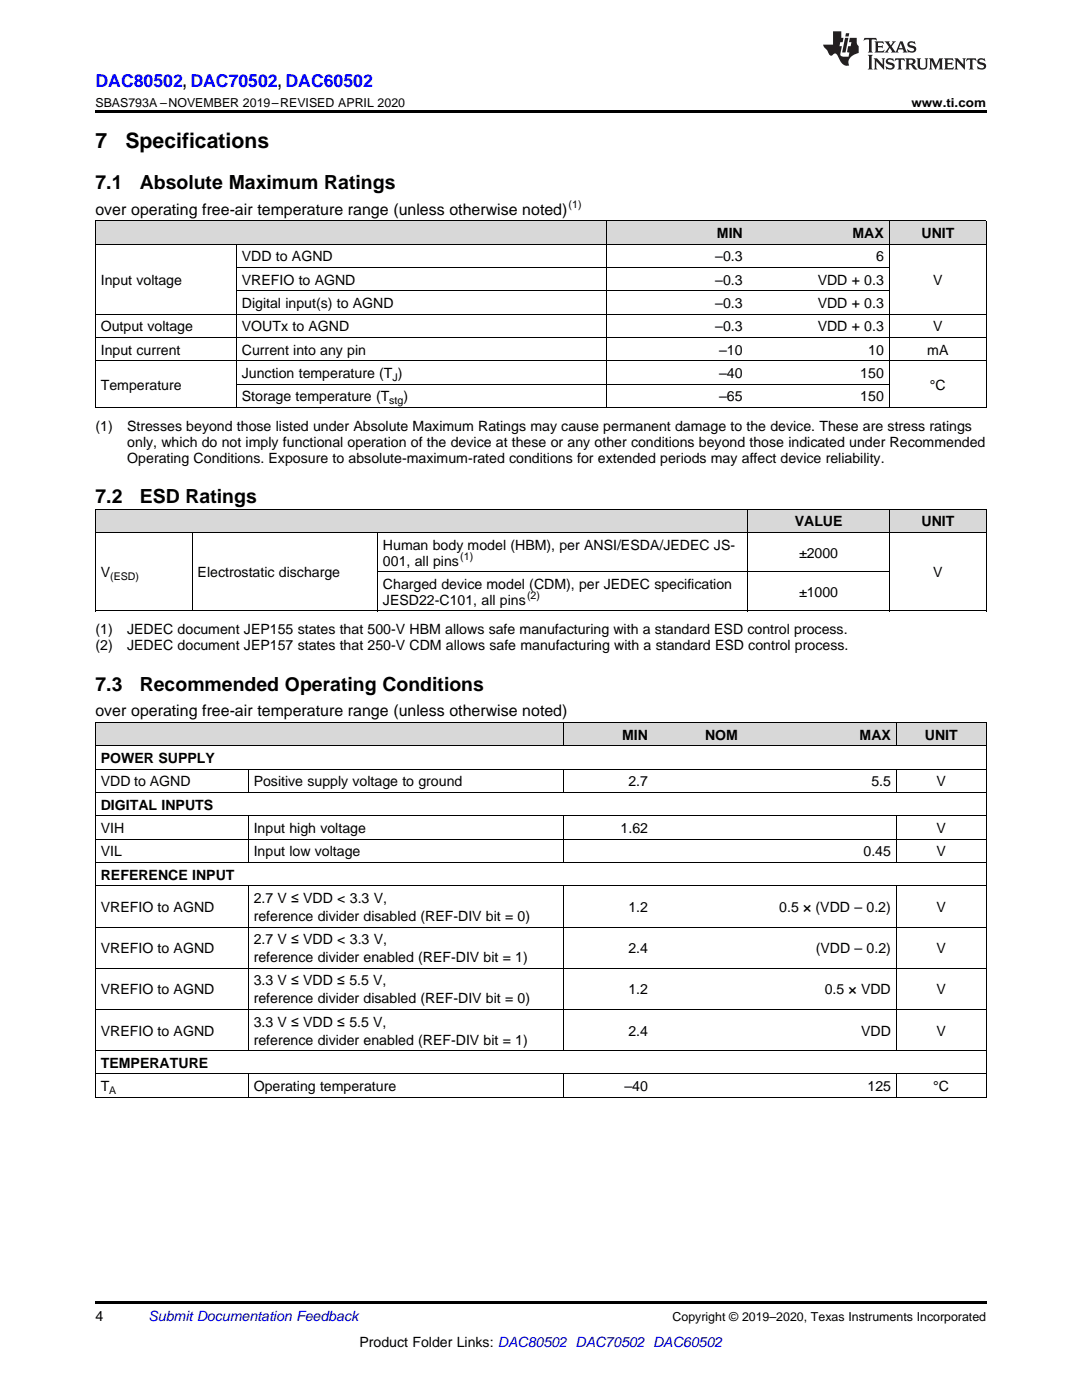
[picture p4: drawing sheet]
<svg xmlns="http://www.w3.org/2000/svg" width="216mm" height="279mm" viewBox="0 0 216 279" stroke-linecap="round" stroke-linejoin="round" font-family="sans-serif">
<defs><g id="words">
<g font-size="4.2">
<text x="19" y="29.6">7</text>
<text x="25" y="29.6">Specifications</text>
</g>
<g font-size="3.9">
<text x="19" y="37.7">7.1</text>
<text x="27.9" y="37.7">Absolute Maximum Ratings</text>
<text x="19" y="100.4">7.2</text>
<text x="27.9" y="100.4">ESD Ratings</text>
<text x="19" y="137.8">7.3</text>
<text x="27.9" y="137.8">Recommended Operating Conditions</text>
</g>
<text font-size="3.5" fill="#00f" x="19" y="17.3">DAC80502, DAC70502, DAC60502</text>
<g font-size="3.2">
<text x="19" y="42.9">over operating free-air temperature range (unless otherwise noted)</text>
<text x="19" y="143">over operating free-air temperature range (unless otherwise noted)</text>
</g>
<g font-size="2.8">
<text x="143.1" y="47.5">MIN</text>
<text x="170.1" y="47.5">MAX</text>
<text x="183.9" y="47.5">UNIT</text>
<text x="48.3" y="52.2">VDD to AGND</text>
<text x="142.7" y="52.2">–0.3</text>
<text x="174.8" y="52.2">6</text>
<text x="20.1" y="56.8">Input voltage</text>
<text x="48.3" y="56.8">VREFIO to AGND</text>
<text x="142.7" y="56.8">–0.3</text>
<text x="163.2" y="56.8">VDD + 0.3</text>
<text x="186.2" y="56.8">V</text>
<text x="48.3" y="61.5">Digital input(s) to AGND</text>
<text x="142.7" y="61.5">–0.3</text>
<text x="163.2" y="61.5">VDD + 0.3</text>
<text x="20.1" y="66.1">Output voltage</text>
<text x="20.1" y="70.8">Input current</text>
<text x="48.3" y="66.1">VOUTx to AGND</text>
<text x="48.3" y="70.8">Current into any pin</text>
<text x="142.7" y="66.1">–0.3</text>
<text x="143.5" y="70.8">–10</text>
<text x="163.2" y="66.1">VDD + 0.3</text>
<text x="173.2" y="70.8">10</text>
<text x="185" y="70.8">mA</text>
<text x="186.2" y="66.1">V</text>
<text x="20.1" y="77.8">Temperature</text>
<text x="48.3" y="75.5">Junction temperature (T )</text>
<text x="143.5" y="75.5">–40</text>
<text x="171.7" y="75.5">150</text>
<text x="185.6" y="77.8">°C</text>
<text x="48.3" y="80.1">Storage temperature (T</text>
<text x="80.5" y="80.1">)</text>
<text x="143.5" y="80.1">–65</text>
<text x="171.7" y="80.1">150</text>
<text x="19" y="86">(1)</text>
<text x="25.4" y="86">Stresses beyond those listed under Absolute Maximum Ratings may cause permanent damage to the device. These are stress ratings</text>
<text x="25.4" y="89.1">only, which do not imply functional operation of the device at these or any other conditions beyond those indicated under Recommended</text>
<text x="25.4" y="92.3">Operating Conditions. Exposure to absolute-maximum-rated conditions for extended periods may affect device reliability.</text>
<text x="158.6" y="105.1">VALUE</text>
<text x="183.9" y="105.1">UNIT</text>
<text x="76.4" y="109.7">Human body model (HBM), per ANSI/ESDA/JEDEC JS-</text>
<text x="76.4" y="112.9">001, all pins</text>
<text x="159.5" y="111.3">±2000</text>
<text x="20.1" y="115.2">V</text>
<text x="39.4" y="115.2">Electrostatic discharge</text>
<text x="76.4" y="117.5">Charged device model (CDM), per JEDEC specification</text>
<text x="159.5" y="119.1">±1000</text>
<text x="186.2" y="115.2">V</text>
<text x="76.4" y="120.7">JESD22-C101, all pins</text>
<text x="19" y="126.6">(1)</text>
<text x="19" y="129.8">(2)</text>
<text x="25.4" y="126.6">JEDEC document JEP155 states that 500-V HBM allows safe manufacturing with a standard ESD control process.</text>
<text x="25.4" y="129.8">JEDEC document JEP157 states that 250-V CDM allows safe manufacturing with a standard ESD control process.</text>
<text x="124.1" y="147.6">MIN</text>
<text x="140.7" y="147.6">NOM</text>
<text x="171.5" y="147.6">MAX</text>
<text x="184.5" y="147.6">UNIT</text>
<text x="20.1" y="152.3">POWER SUPPLY</text>
<text x="20.1" y="157">VDD to AGND</text>
<text x="20.1" y="161.6">DIGITAL INPUTS</text>
<text x="50.6" y="157">Positive supply voltage to ground</text>
<text x="125.4" y="157">2.7</text>
<text x="173.9" y="157">5.5</text>
<text x="186.9" y="157">V</text>
<text x="20.1" y="166.3">VIH</text>
<text x="50.6" y="166.3">Input high voltage</text>
<text x="123.8" y="166.3">1.62</text>
<text x="186.9" y="166.3">V</text>
<text x="20.1" y="170.9">VIL</text>
<text x="50.6" y="170.9">Input low voltage</text>
<text x="172.3" y="170.9">0.45</text>
<text x="186.9" y="170.9">V</text>
<text x="20.1" y="175.6">REFERENCE INPUT</text>
<text x="20.1" y="182">VREFIO to AGND</text>
<text x="50.6" y="180.2">2.7 V ≤ VDD &lt; 3.3 V,</text>
<text x="50.6" y="183.8">reference divider disabled (REF-DIV bit = 0)</text>
<text x="125.4" y="182">1.2</text>
<text x="155.5" y="182">0.5 × (VDD – 0.2)</text>
<text x="186.9" y="182">V</text>
<text x="20.1" y="190.2">VREFIO to AGND</text>
<text x="50.6" y="188.5">2.7 V ≤ VDD &lt; 3.3 V,</text>
<text x="125.4" y="190.2">2.4</text>
<text x="162.8" y="190.2">(VDD – 0.2)</text>
<text x="186.9" y="190.2">V</text>
<text x="50.6" y="192">reference divider enabled (REF-DIV bit = 1)</text>
<text x="50.6" y="196.7">3.3 V ≤ VDD ≤ 5.5 V,</text>
<text x="20.1" y="198.4">VREFIO to AGND</text>
<text x="50.6" y="200.2">reference divider disabled (REF-DIV bit = 0)</text>
<text x="125.4" y="198.4">1.2</text>
<text x="164.6" y="198.4">0.5 × VDD</text>
<text x="186.9" y="198.4">V</text>
<text x="20.1" y="206.7">VREFIO to AGND</text>
<text x="50.6" y="204.9">3.3 V ≤ VDD ≤ 5.5 V,</text>
<text x="50.6" y="208.5">reference divider enabled (REF-DIV bit = 1)</text>
<text x="125.4" y="206.7">2.4</text>
<text x="171.8" y="206.7">VDD</text>
<text x="186.9" y="206.7">V</text>
<text x="20.1" y="213.1">TEMPERATURE</text>
<text x="20.1" y="217.8">T</text>
<text x="50.6" y="217.8">Operating temperature</text>
<text x="124.6" y="217.8">–40</text>
<text x="173.1" y="217.8">125</text>
<text x="186.2" y="217.8">°C</text>
<text x="19" y="263.6">4</text>
<text x="71.7" y="268.9">Product Folder Links: DAC80502 DAC70502 DAC60502</text>
</g>
<text font-size="2.8" fill="#0000c8" x="29.6" y="263.6">Submit Documentation Feedback</text>
<g font-size="2.5">
<text x="19" y="21.4">SBAS793A –NOVEMBER 2019–REVISED APRIL 2020</text>
<text x="181.9" y="21.4">www.ti.com</text>
<text x="134.2" y="263.6">Copyright © 2019–2020, Texas Instruments Incorporated</text>
</g>
<g font-size="2.1">
<text x="113.5" y="41.6">(1)</text>
<text x="78.3" y="76">J</text>
<text x="77.7" y="80.7">stg</text>
<text x="91.8" y="111.8">(1)</text>
<text x="22" y="115.8">(ESD)</text>
<text x="105.2" y="119.6">(2)</text>
<text x="21.8" y="218.3">A</text>
</g>
</g></defs>
<g fill="#d8d8d8">
<path d="M19 144.3h30.6v4.6h-30.6z"/>
<path d="M49.6 144.3h62.8v4.6h-62.8z"/>
<path d="M112.4 144.3h18v4.6h-18z"/>
<path d="M130.4 144.3h17.9v4.6h-17.9z"/>
<path d="M148.3 144.3h30.6v4.6h-30.6z"/>
<path d="M178.9 144.3h17.9v4.6h-17.9z"/>
<path d="M19 101.7h19.4v4.6h-19.4z"/>
<path d="M38.4 101.7h37v4.6h-37z"/>
<path d="M75.4 101.7h73.9v4.6h-73.9z"/>
<path d="M149.3 101.7h28.2v4.6h-28.2z"/>
<path d="M177.5 101.7h19.3v4.6h-19.3z"/>
<path d="M19 44.1h28.2v4.7h-28.2z"/>
<path d="M47.2 44.1h73.9v4.7h-73.9z"/>
<path d="M121.1 44.1h28.2v4.7h-28.2z"/>
<path d="M149.3 44.1h28.2v4.7h-28.2z"/>
<path d="M177.5 44.1h19.3v4.7h-19.3z"/>
</g>
<g fill="#000">
<path d="M19 22h177.8v.5h-177.8zM19 122h.2zM75.2 122h.2zM149.2 122h.1zM177.4 122h.1zM196.7 122h.1zM19 219h.2zM112.3 219h.1zM130.3 219h.1zM148.2 219h.1zM178.8 219h.1zM196.7 219h.1z"/>
<path d="M19 259.7h177.8v.5h-177.8z"/>
</g>
<g fill="none" stroke="#000" stroke-width=".2">
<path d="M19 48.7h177.8M19 44.1h177.8M19.1 44.1v37.3M47.1 48.8v32.6M47.2 58h130.2M47.2 53.4h130.2M121.1 44.1v37.3M177.4 44.1v37.3M196.8 44.1v37.3M19 72h177.8M19 67.4h177.8M19 62.7h177.8"/>
<path d="M47.2 76.7h130.2M19 81.3h177.8M19 106.3h177.8M19 101.6h177.8M19.1 101.6v20.4M38.3 106.3v15.7M75.3 106.3v15.7M75.4 114.1h102M149.2 101.6v20.4M177.4 101.6v20.4M196.8 101.6v20.4M19 121.9h177.8"/>
<path d="M19 158.2h177.8M19 153.5h177.8M19 148.9h177.8M19 144.2h177.8M19.1 144.2v74.8M49.5 153.5v4.7M112.4 144.2v4.7M112.4 153.5v4.7M178.8 144.2v4.7M178.8 153.5v4.7M196.8 144.2v74.8M19 176.8h177.8"/>
<path d="M19 172.1h177.8M19 167.5h177.8M19 162.8h177.8M49.5 162.8v9.4M49.5 176.8v32.9M112.4 162.8v9.4M112.4 176.8v32.9M178.8 162.8v9.4M178.8 176.8v32.9M19 193.2h177.8M19 185h177.8M19 219h177.8"/>
<path d="M19 214.3h177.8M19 209.7h177.8M19 201.5h177.8M49.5 214.3v4.7M112.4 214.3v4.7M178.8 214.3v4.7"/>
</g>
<g fill="#231f20">
<path d="M172.5 7.6l-.1 .5 .4-.2h.6v.1v2.1l-.2 .4h.9l-.2-.4v-2.1l.1-.1h.5l.5 .2-.2-.5zM174.5 8.3l.2 .3v1.5l-.2 .4h1.8l.2-.6a1.04 1.04 0 0 1-1.3 .2v-.7h.6l.3 .2v-.6l-.3 .2h-.6v-.6l.8-.1 .4 .3-.2-.5zM176.5 8.3l.9 1.1-.9 1.1h.8l-.2-.2 .4-.7 .5 .7-.2 .2h1.5l-.2-.2 .2-.4h.9l.1 .4-.2 .2h1l-.3-.3-.7-1.9h-.5l-.9 2-.8-1 .9-1h-.8l.1 .3-.4 .5-.3-.6 .1-.2zM179.7 8.6l.4 1h-.7zM181.3 8.4a.63 .63 0 0 0-.2 .7 .63 .63 0 0 0 .6 .4l.6 .2 .1 .2a.75 .75 0 0 1-.7 .4 .75 .75 0 0 1-.6-.5l.1 .7 .1-.1a1.11 1.11 0 0 0 1.5-.6 1.13 1.13 0 0 0-1.2-.8l-.1-.4a1.04 1.04 0 0 1 1.2 .2l-.2-.5-.2 .1-.4-.2zM173.2 10.9l.2 .4v2.2l-.2 .4h1l-.3-.4v-2.2l.3-.4zM174.3 11.6l.3 .4v1.5l-.3 .4h.8l-.2-.4v-1.3l1.5 1.7v-1.9l.2-.4h-.7l.2 .4v.9l-1.1-1.3zM177 11.8a.62 .62 0 0 0-.2 .7 .62 .62 0 0 0 .6 .4l.6 .1 .1 .3a.76 .76 0 0 1-.7 .3 .76 .76 0 0 1-.7-.4l.2 .7 .1-.1a1.11 1.11 0 0 0 1.5-.6 1.13 1.13 0 0 0-1.2-.8l-.1-.4a1.04 1.04 0 0 1 1.2 .2l-.2-.6-.2 .1-.5-.1zM178.7 11.6l-.2 .6a.61 .61 0 0 1 .8-.3v1.6l-.2 .4h.9l-.2-.4v-1.6a.63 .63 0 0 1 .7 .3l-.1-.6zM180.6 11.6l.3 .4v1.5l-.3 .4h1l-.2-.2-.1-.8 .6 .2a.76 .76 0 0 0 1.2 .7l-1-1a.58 .58 0 0 0 .6-.5 .58 .58 0 0 0-.5-.6zM181.4 11.9h.1a.45 .45 0 0 1 .5 .1 .45 .45 0 0 1 .1 .5l-.8 .2zM182.9 11.6l.2 .2a2.17 2.17 0 0 0 .3 1.9 .99 .99 0 0 0 1.6-.6v-1.1l.2-.4h-.7l.2 .2a1.92 1.92 0 0 1-.2 1.8 .6 .6 0 0 1-.9-.5v-1.1l.2-.4zM185.4 11.6l.2 .4v1.5l-.2 .4h.7l-.2-.4v-1.4l.8 1.8 .8-1.8v1.4l-.2 .4h.9l-.2-.4v-1.5l.2-.4h-.8l-.6 1.5-.6-1.5zM188.4 11.6l.2 .4v1.5l-.2 .4h1.8l.1-.6a1.04 1.04 0 0 1-1.2 .1v-.6h.5l.4 .2v-.6l-.4 .2h-.5v-.7h.8l.3 .3-.1-.6zM190.5 11.6l.2 .4v1.5l-.2 .4h.7l-.2-.4v-1.3l1.5 1.7v-1.9l.2-.4h-.7l.2 .4v.9l-1.1-1.3zM192.9 11.6l-.1 .6a.61 .61 0 0 1 .7-.3l.1 1.6-.3 .4h1l-.3-.4 .1-1.6a.63 .63 0 0 1 .7 .3l-.1-.6zM195.2 11.8a.62 .62 0 0 0-.2 .7 .62 .62 0 0 0 .6 .4l.6 .1 .1 .3a.76 .76 0 0 1-.7 .3 .76 .76 0 0 1-.6-.4l.1 .7 .1-.1a1.11 1.11 0 0 0 1.6-.6 1.13 1.13 0 0 0-1.3-.8l-.1-.4a1.04 1.04 0 0 1 1.2 .2l-.1-.6-.2 .1-.5-.1z"/>
<path d="M166.2 6.3v2.6h-1.9v.4l.8 .9a.91 .91 0 0 0 1 .8 .56 .56 0 0 1 .5-.3 .56 .56 0 0 1 .5 .3l.4 .8a1.53 1.53 0 0 0 1.9 1.2 1.54 1.54 0 0 1 1-2.1l.9-.3v-1.4a1.52 1.52 0 0 1-.4-1.6h-1.3l-.2 .8h.5l-.2 .8h-.5l-.1 1v.2l.4 .1-.2 .8a1.93 1.93 0 0 1-1.6-.3l.3-1.8h-.5l.2-.8h.4l.2-.8h-.4v-1.3zM168.6 7.6l-.6 2.9h.7l.6-2.9zM168.8 6.6l-.1 .7h.6l.2-.7z"/>
</g>
<use href="#words"/>
</svg>
